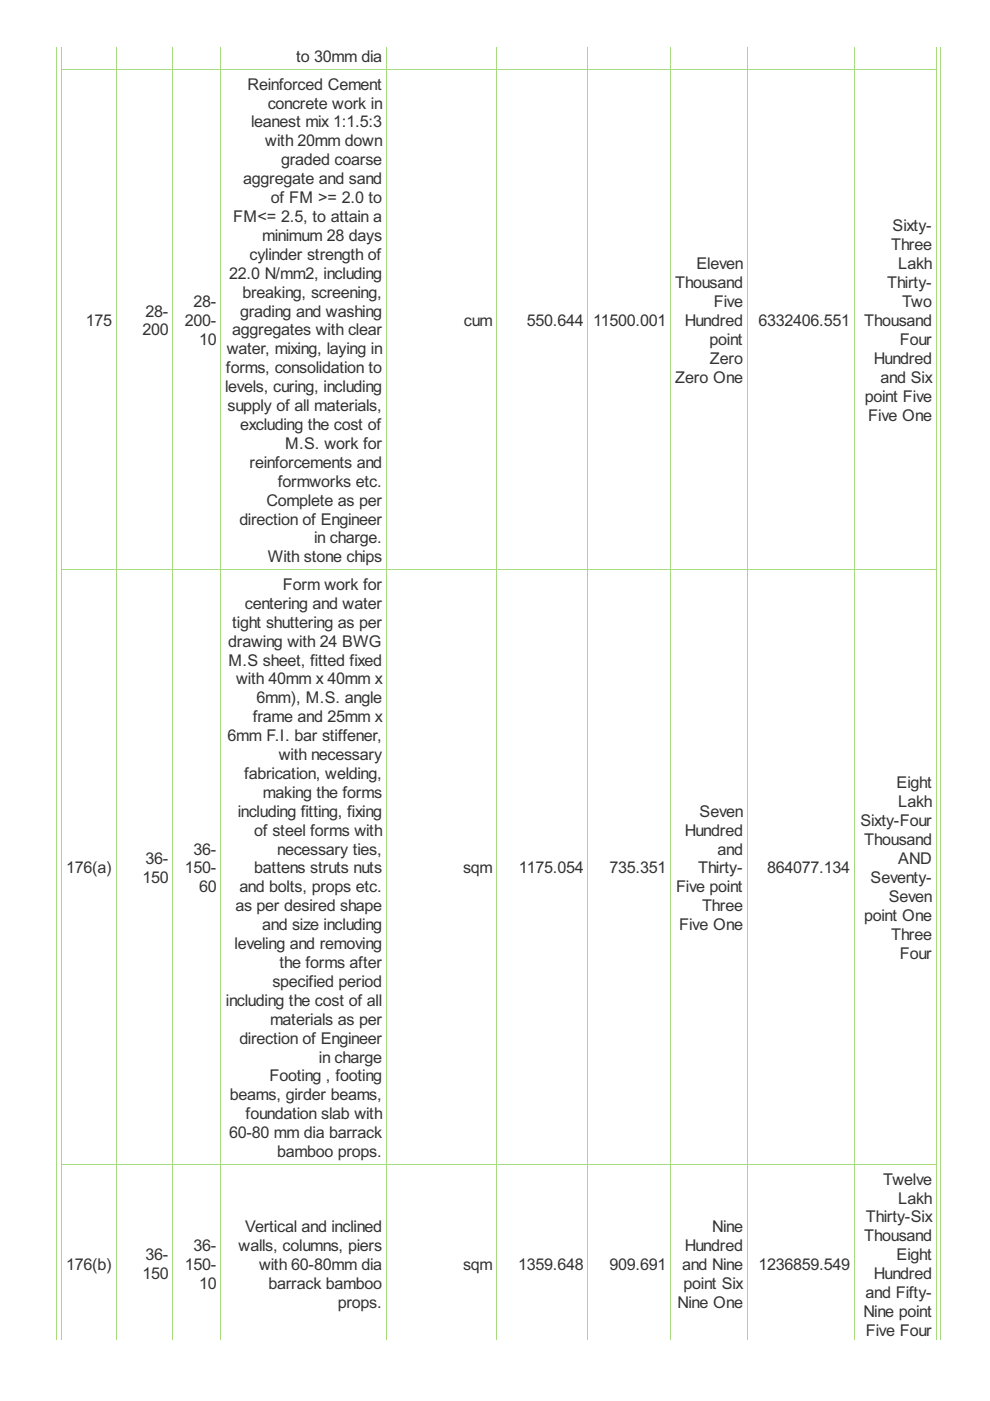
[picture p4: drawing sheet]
<svg xmlns="http://www.w3.org/2000/svg" width="210mm" height="297mm" viewBox="0 0 210 297" stroke-linecap="round" stroke-linejoin="round" font-family="sans-serif">
<defs><g id="words">
<g font-size="3.8" fill="#333">
<text x="62.8" y="13.2">to 30mm dia</text>
<text x="52.5" y="19">Reinforced Cement</text>
<text x="56.8" y="23">concrete work in</text>
<text x="53.2" y="27">leanest mix 1:1.5:3</text>
<text x="56.3" y="31">with 20mm down</text>
<text x="59.6" y="35">graded coarse</text>
<text x="51.6" y="39.1">aggregate and sand</text>
<text x="49.5" y="47.1">FM&lt;= 2.5, to attain a</text>
<text x="57.4" y="43.1">of FM &gt;= 2.0 to</text>
<text x="55.6" y="51.1">minimum 28 days</text>
<text x="188.9" y="53.1">Three</text>
<text x="189.3" y="49.1">Sixty-</text>
<text x="48.6" y="59.1">22.0 N/mm2, including</text>
<text x="52.9" y="55.1">cylinder strength of</text>
<text x="147.7" y="57.1">Eleven</text>
<text x="190.4" y="57.1">Lakh</text>
<text x="41.1" y="65.1">28-</text>
<text x="51.4" y="63.1">breaking, screening,</text>
<text x="143.2" y="61.1">Thousand</text>
<text x="151.3" y="65.1">Five</text>
<text x="188.1" y="61.1">Thirty-</text>
<text x="191.3" y="65.1">Two</text>
<text x="18.2" y="69.1">175</text>
<text x="30.2" y="71.1">200</text>
<text x="30.9" y="67.1">28-</text>
<text x="39.2" y="69.1">200-</text>
<text x="49.2" y="71.1">aggregates with clear</text>
<text x="50.9" y="67.1">grading and washing</text>
<text x="98.3" y="69.1">cum</text>
<text x="111.7" y="69.1">550.644</text>
<text x="125.7" y="69.1">11500.001</text>
<text x="145.2" y="69.1">Hundred</text>
<text x="160.8" y="69.1">6332406.551</text>
<text x="183.3" y="69.1">Thousand</text>
<text x="42.2" y="73.1">10</text>
<text x="48.1" y="75.1">water, mixing, laying in</text>
<text x="150.5" y="73.1">point</text>
<text x="150.5" y="77.1">Zero</text>
<text x="185.3" y="77.1">Hundred</text>
<text x="190.8" y="73.1">Four</text>
<text x="47.7" y="83.1">levels, curing, including</text>
<text x="47.9" y="79.1">forms, consolidation to</text>
<text x="143.2" y="81.1">Zero One</text>
<text x="186.7" y="81.1">and Six</text>
<text x="48.2" y="87.2">supply of all materials,</text>
<text x="183.4" y="85.2">point Five</text>
<text x="184.1" y="89.2">Five One</text>
<text x="50.9" y="91.2">excluding the cost of</text>
<text x="60.5" y="95.2">M.S. work for</text>
<text x="52.9" y="99.2">reinforcements and</text>
<text x="56.5" y="107.2">Complete as per</text>
<text x="58.9" y="103.2">formworks etc.</text>
<text x="50.7" y="111.2">direction of Engineer</text>
<text x="56.8" y="119.2">With stone chips</text>
<text x="66.6" y="115.2">in charge.</text>
<text x="60" y="125.1">Form work for</text>
<text x="51.9" y="129.1">centering and water</text>
<text x="48.4" y="137.1">drawing with 24 BWG</text>
<text x="49.2" y="133.1">tight shuttering as per</text>
<text x="48.5" y="141.1">M.S sheet, fitted fixed</text>
<text x="50.1" y="145.1">with 40mm x 40mm x</text>
<text x="54.4" y="149.1">6mm), M.S. angle</text>
<text x="53.6" y="153.1">frame and 25mm x</text>
<text x="48.2" y="157.1">6mm F.I. bar stiffener,</text>
<text x="59.1" y="161.1">with necessary</text>
<text x="51.7" y="165.2">fabrication, welding,</text>
<text x="190.1" y="167.2">Eight</text>
<text x="50.4" y="173.2">including fitting, fixing</text>
<text x="55.8" y="169.2">making the forms</text>
<text x="148.3" y="173.2">Seven</text>
<text x="190.4" y="171.2">Lakh</text>
<text x="53.9" y="177.2">of steel forms with</text>
<text x="145.2" y="177.2">Hundred</text>
<text x="182.4" y="175.2">Sixty-Four</text>
<text x="183.3" y="179.2">Thousand</text>
<text x="14" y="185.2">176(a)</text>
<text x="30.9" y="183.2">36-</text>
<text x="39.2" y="185.2">150-</text>
<text x="41.1" y="181.2">36-</text>
<text x="53.9" y="185.2">battens struts nuts</text>
<text x="58.8" y="181.2">necessary ties,</text>
<text x="98.2" y="185.2">sqm</text>
<text x="110" y="185.2">1175.054</text>
<text x="129.2" y="185.2">735.351</text>
<text x="148" y="185.2">Thirty-</text>
<text x="152.1" y="181.2">and</text>
<text x="162.6" y="185.2">864077.134</text>
<text x="190.4" y="183.2">AND</text>
<text x="30.2" y="187.2">150</text>
<text x="42.2" y="189.2">60</text>
<text x="50.7" y="189.2">and bolts, props etc.</text>
<text x="143.3" y="189.2">Five point</text>
<text x="184.6" y="187.2">Seventy-</text>
<text x="188.4" y="191.2">Seven</text>
<text x="49.9" y="193.2">as per desired shape</text>
<text x="55.6" y="197.2">and size including</text>
<text x="144" y="197.2">Five One</text>
<text x="148.8" y="193.2">Three</text>
<text x="183.2" y="195.2">point One</text>
<text x="49.7" y="201.2">leveling and removing</text>
<text x="188.9" y="199.2">Three</text>
<text x="190.8" y="203.2">Four</text>
<text x="57.8" y="209.2">specified period</text>
<text x="59.3" y="205.2">the forms after</text>
<text x="47.9" y="213.3">including the cost of all</text>
<text x="50.7" y="221.3">direction of Engineer</text>
<text x="57.3" y="217.3">materials as per</text>
<text x="67.6" y="225.3">in charge</text>
<text x="48.7" y="233.3">beams, girder beams,</text>
<text x="57.1" y="229.3">Footing , footing</text>
<text x="52.1" y="237.3">foundation slab with</text>
<text x="48.6" y="241.3">60-80 mm dia barrack</text>
<text x="58.8" y="245.3">bamboo props.</text>
<text x="187.3" y="251.2">Twelve</text>
<text x="190.4" y="255.2">Lakh</text>
<text x="52" y="261.2">Vertical and inclined</text>
<text x="151" y="261.2">Nine</text>
<text x="183.3" y="263.2">Thousand</text>
<text x="183.6" y="259.2">Thirty-Six</text>
<text x="14" y="269.2">176(b)</text>
<text x="30.9" y="267.2">36-</text>
<text x="39.2" y="269.2">150-</text>
<text x="41.1" y="265.2">36-</text>
<text x="50.6" y="265.2">walls, columns, piers</text>
<text x="54.9" y="269.2">with 60-80mm dia</text>
<text x="98.2" y="269.2">sqm</text>
<text x="109.9" y="269.2">1359.648</text>
<text x="129.2" y="269.2">909.691</text>
<text x="144.6" y="269.2">and Nine</text>
<text x="145.2" y="265.2">Hundred</text>
<text x="160.8" y="269.2">1236859.549</text>
<text x="190.1" y="267.2">Eight</text>
<text x="30.2" y="271.2">150</text>
<text x="42.2" y="273.2">10</text>
<text x="56.9" y="273.2">barrack bamboo</text>
<text x="144.9" y="273.2">point Six</text>
<text x="183.5" y="275.2">and Fifty-</text>
<text x="185.3" y="271.2">Hundred</text>
<text x="71.6" y="277.2">props.</text>
<text x="143.7" y="277.2">Nine One</text>
<text x="183.1" y="279.2">Nine point</text>
<text x="183.6" y="283.2">Five Four</text>
</g>
</g></defs>
<g fill="none" stroke="#a8da7f" stroke-width=".21">
<path d="M12.1 9.9v274.2M13 14.8h185.6M13.1 9.9v274.2M24.6 9.9v274.2M36.6 9.9v274.2M46.8 9.9v274.2M81.9 9.9v274.2M105.3 9.9v274.2M124.7 9.9v274.2M142.2 9.9v274.2M158.4 9.9v274.2M181.1 9.9v274.2"/>
<path d="M198.5 9.9v274.2M199.3 9.9v274.2M13 120.8h185.6M13 246.9h185.6"/>
</g>
<use href="#words"/>
</svg>
